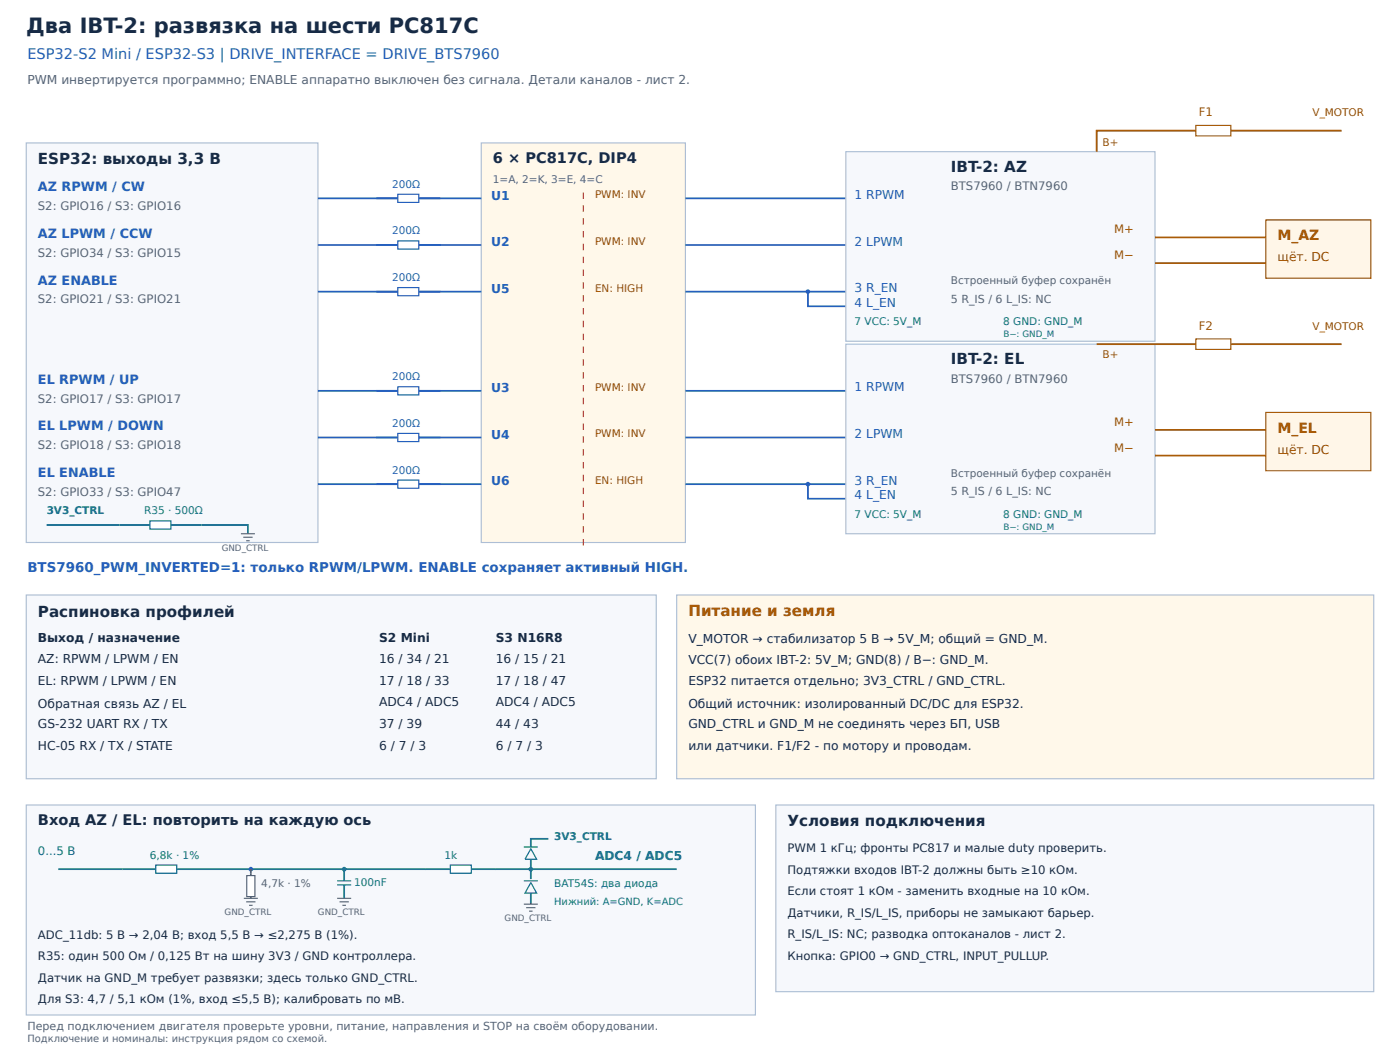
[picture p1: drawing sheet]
<svg xmlns="http://www.w3.org/2000/svg" width="423mm" height="317mm" viewBox="0 0 423 317" stroke-linecap="round" stroke-linejoin="round" font-family="sans-serif">
<defs><g id="words">
<text font-size="6.3" fill="#172b46" x="7.9" y="9.9">Два IBT-2: развязка на шести PC817C</text>
<g font-size="4.6" fill="#172b46">
<text x="11.5" y="49.6">ESP32: выходы 3,3 В</text>
<text x="287.5" y="51.9">IBT-2: AZ</text>
<text x="287.5" y="110.1">IBT-2: EL</text>
<text x="11.5" y="186.4">Распиновка профилей</text>
<text x="238.1" y="249.8">Условия подключения</text>
</g>
<text font-size="4.6" fill="#a65600" x="208.1" y="186.3">Питание и земля</text>
<text font-size="4.4" fill="#245fbe" x="8.3" y="17.8">ESP32-S2 Mini / ESP32-S3 | DRIVE_INTERFACE = DRIVE_BTS7960</text>
<g font-size="4.4" fill="#172b46">
<text x="149" y="49.4">6 × PC817C, DIP4</text>
<text x="11.5" y="249.6">Вход AZ / EL: повторить на каждую ось</text>
</g>
<g font-size="4.2" fill="#a65600">
<text x="386.3" y="72.7">M_AZ</text>
<text x="386.3" y="130.9">M_EL</text>
</g>
<text font-size="4.1" fill="#245fbe" x="8.3" y="172.9">BTS7960_PWM_INVERTED=1: только RPWM/LPWM. ENABLE сохраняет активный HIGH.</text>
<g font-size="3.9" fill="#245fbe">
<text x="11.5" y="57.9">AZ RPWM / CW</text>
<text x="11.5" y="72">AZ LPWM / CCW</text>
<text x="11.5" y="86.1">AZ ENABLE</text>
<text x="11.5" y="116.1">EL RPWM / UP</text>
<text x="11.5" y="130.2">EL LPWM / DOWN</text>
<text x="11.5" y="144.3">EL ENABLE</text>
</g>
<text font-size="3.7" fill="#586575" x="8.3" y="25.4">PWM инвертируется программно; ENABLE аппаратно выключен без сигнала. Детали каналов - лист 2.</text>
<g font-size="3.7" fill="#245fbe">
<text x="148.5" y="60.3">U1</text>
<text x="258.4" y="60.1">1 RPWM</text>
<text x="148.5" y="74.4">U2</text>
<text x="258.4" y="74.3">2 LPWM</text>
<text x="148.5" y="88.5">U5</text>
<text x="258.4" y="88.4">3 R_EN</text>
<text x="258.4" y="92.8">4 L_EN</text>
<text x="148.5" y="118.5">U3</text>
<text x="258.4" y="118.4">1 RPWM</text>
<text x="148.5" y="132.6">U4</text>
<text x="258.4" y="132.5">2 LPWM</text>
<text x="148.5" y="146.8">U6</text>
<text x="258.4" y="146.6">3 R_EN</text>
<text x="258.4" y="151">4 L_EN</text>
</g>
<g font-size="3.7" fill="#a65600">
<text x="386.3" y="79">щёт. DC</text>
<text x="386.3" y="137.2">щёт. DC</text>
</g>
<g font-size="3.7" fill="#172b46">
<text x="11.5" y="194">Выход / назначение</text>
<text x="114.7" y="194.2">S2 Mini</text>
<text x="149.9" y="194">S3 N16R8</text>
<text x="208.1" y="194.4">V_MOTOR → стабилизатор 5 В → 5V_M; общий = GND_M.</text>
<text x="11.5" y="200.6">AZ: RPWM / LPWM / EN</text>
<text x="114.7" y="200.6">16 / 34 / 21</text>
<text x="149.9" y="200.6">16 / 15 / 21</text>
<text x="208.1" y="200.9">VCC(7) обоих IBT-2: 5V_M; GND(8) / B−: GND_M.</text>
<text x="11.5" y="207.1">EL: RPWM / LPWM / EN</text>
<text x="114.7" y="207.1">17 / 18 / 33</text>
<text x="149.9" y="207.1">17 / 18 / 47</text>
<text x="208.1" y="207.1">ESP32 питается отдельно; 3V3_CTRL / GND_CTRL.</text>
<text x="11.5" y="214">Обратная связь AZ / EL</text>
<text x="114.7" y="213.6">ADC4 / ADC5</text>
<text x="149.9" y="213.6">ADC4 / ADC5</text>
<text x="208.1" y="214">Общий источник: изолированный DC/DC для ESP32.</text>
<text x="11.5" y="220.1">GS-232 UART RX / TX</text>
<text x="114.7" y="220.1">37 / 39</text>
<text x="149.9" y="220.1">44 / 43</text>
<text x="208.1" y="220.1">GND_CTRL и GND_M не соединять через БП, USB</text>
<text x="11.5" y="226.7">HC-05 RX / TX / STATE</text>
<text x="114.7" y="226.7">6 / 7 / 3</text>
<text x="149.9" y="226.7">6 / 7 / 3</text>
<text x="208.1" y="226.7">или датчики. F1/F2 - по мотору и проводам.</text>
</g>
<text font-size="3.7" fill="#087c60" x="179.9" y="260.2">ADC4 / ADC5</text>
<g font-size="3.5" fill="#a65600">
<text x="362.5" y="35.1">F1</text>
<text x="336.9" y="70.6">M+</text>
<text x="336.9" y="78.3">M−</text>
<text x="362.5" y="99.7">F2</text>
<text x="336.9" y="128.8">M+</text>
<text x="336.9" y="136.5">M−</text>
</g>
<g font-size="3.5" fill="#586575">
<text x="287.5" y="57.5">BTS7960 / BTN7960</text>
<text x="11.5" y="63.5">S2: GPIO16 / S3: GPIO16</text>
<text x="11.5" y="77.6">S2: GPIO34 / S3: GPIO15</text>
<text x="11.5" y="91.7">S2: GPIO21 / S3: GPIO21</text>
<text x="287.5" y="115.7">BTS7960 / BTN7960</text>
<text x="11.5" y="121.7">S2: GPIO17 / S3: GPIO17</text>
<text x="11.5" y="135.8">S2: GPIO18 / S3: GPIO18</text>
<text x="11.5" y="149.9">S2: GPIO33 / S3: GPIO47</text>
</g>
<g font-size="3.5" fill="#172b46">
<text x="238.1" y="257.5">PWM 1 кГц; фронты PC817 и малые duty проверить.</text>
<text x="238.1" y="264.2">Подтяжки входов IBT-2 должны быть ≥10 кОм.</text>
<text x="238.1" y="270.6">Если стоят 1 кОм - заменить входные на 10 кОм.</text>
<text x="238.1" y="277.3">Датчики, R_IS/L_IS, приборы не замыкают барьер.</text>
<text x="11.5" y="284">ADC_11db: 5 В → 2,04 В; вход 5,5 В → ≤2,275 В (1%).</text>
<text x="238.1" y="283.6">R_IS/L_IS: NC; разводка оптоканалов - лист 2.</text>
<text x="11.5" y="290.3">R35: один 500 Ом / 0,125 Вт на шину 3V3 / GND контроллера.</text>
<text x="238.1" y="290.2">Кнопка: GPIO0 → GND_CTRL, INPUT_PULLUP.</text>
<text x="11.5" y="296.9">Датчик на GND_M требует развязки; здесь только GND_CTRL.</text>
<text x="11.5" y="303.2">Для S3: 4,7 / 5,1 кОм (1%, вход ≤5,5 В); калибровать по мВ.</text>
</g>
<text font-size="3.5" fill="#087c60" x="11.5" y="258.4">0...5 В</text>
<g font-size="3.4" fill="#586575">
<text x="287.5" y="91.5">5 R_IS / 6 L_IS: NC</text>
<text x="287.5" y="149.8">5 R_IS / 6 L_IS: NC</text>
<text x="8.3" y="311.3">Перед подключением двигателя проверьте уровни, питание, направления и STOP на своём оборудовании.</text>
</g>
<g font-size="3.2" fill="#a65600">
<text x="396.9" y="35.1">V_MOTOR</text>
<text x="333.4" y="44.3">B+</text>
<text x="179.9" y="60">PWM: INV</text>
<text x="179.9" y="74.1">PWM: INV</text>
<text x="179.9" y="88.2">EN: HIGH</text>
<text x="396.9" y="99.7">V_MOTOR</text>
<text x="333.4" y="108.1">B+</text>
<text x="179.9" y="118.2">PWM: INV</text>
<text x="179.9" y="132.3">PWM: INV</text>
<text x="179.9" y="146.4">EN: HIGH</text>
</g>
<g font-size="3.2" fill="#245fbe">
<text x="118.5" y="56.8">200Ω</text>
<text x="118.5" y="70.9">200Ω</text>
<text x="118.5" y="85">200Ω</text>
<text x="118.5" y="115">200Ω</text>
<text x="118.5" y="129.1">200Ω</text>
<text x="118.5" y="143.2">200Ω</text>
</g>
<g font-size="3.2" fill="#586575">
<text x="149" y="55.2">1=A, 2=K, 3=E, 4=C</text>
<text x="287.5" y="85.9">Встроенный буфер сохранён</text>
<text x="287.5" y="144.1">Встроенный буфер сохранён</text>
<text x="79" y="268.3">4,7k · 1%</text>
</g>
<g font-size="3.2" fill="#087c60">
<text x="258.4" y="98.4">7 VCC: 5V_M</text>
<text x="303.4" y="98.4">8 GND: GND_M</text>
<text x="14.1" y="155.6">3V3_CTRL</text>
<text x="43.6" y="155.6">R35 · 500Ω</text>
<text x="258.4" y="156.6">7 VCC: 5V_M</text>
<text x="303.4" y="156.6">8 GND: GND_M</text>
<text x="167.6" y="254">3V3_CTRL</text>
<text x="45.3" y="259.8">6,8k · 1%</text>
<text x="134.4" y="259.8">1k</text>
<text x="107.1" y="267.9">100nF</text>
<text x="167.6" y="268.3">BAT54S: два диода</text>
</g>
<text font-size="3" fill="#087c60" x="167.6" y="273.6">Нижний: A=GND, K=ADC</text>
<text font-size="3" fill="#586575" x="8.3" y="315">Подключение и номиналы: инструкция рядом со схемой.</text>
<g font-size="2.6" fill="#087c60">
<text x="303.4" y="102">B−: GND_M</text>
<text x="303.4" y="160.2">B−: GND_M</text>
</g>
<g font-size="2.6" fill="#586575">
<text x="67" y="166.5">GND_CTRL</text>
<text x="67.9" y="276.8">GND_CTRL</text>
<text x="96.1" y="276.8">GND_CTRL</text>
<text x="152.6" y="278.5">GND_CTRL</text>
</g>
</g></defs>
<path d="M7.9 43.2h88.2v120.8h-88.2z" fill="#f6f8fc" stroke="#aebed2" stroke-width=".35"/>
<path d="M145.5 43.2h61.8v120.8h-61.8z" fill="#fff8ea" stroke="#aebed2" stroke-width=".35"/>
<g fill="none" stroke="#ac3434" stroke-width=".35">
<path d="M176.4 58.2v1.9M176.4 62.1v1.9M176.4 66v1.9M176.4 69.8v2M176.4 73.7v2M176.4 77.6v2M176.4 81.5v1.9M176.4 85.4v1.9M176.4 89.3v1.9M176.4 93.1v2M176.4 97v2M176.4 100.9v1.9"/>
<path d="M176.4 104.8v1.9M176.4 108.7v1.9M176.4 112.5v2M176.4 116.4v2M176.4 120.3v1.9M176.4 124.2v1.9M176.4 128.1v1.9M176.4 131.9v2M176.4 135.8v2M176.4 139.7v1.9M176.4 143.6v1.9M176.4 147.5v1.9"/>
<path d="M176.4 151.3v2M176.4 155.2v2M176.4 159.1v1.9M176.4 163v1.9"/>
</g>
<path d="M96.1 60h49.4" fill="none" stroke="#245fbe" stroke-width=".53"/>
<path d="M120.3 58.7h6.3v2.5h-6.3z" fill="#fff" stroke="#245fbe" stroke-width=".35"/>
<path d="M126.6 60h6.6M207.3 60h48.5M96.1 74.1h49.4" fill="none" stroke="#245fbe" stroke-width=".53"/>
<path d="M120.3 72.8h6.3v2.5h-6.3z" fill="#fff" stroke="#245fbe" stroke-width=".35"/>
<path d="M126.6 74.1h6.6M207.3 74.1h48.5M96.1 88.2h49.4" fill="none" stroke="#245fbe" stroke-width=".53"/>
<path d="M120.3 87h6.3v2.4h-6.3z" fill="#fff" stroke="#245fbe" stroke-width=".35"/>
<path d="M126.6 88.2h6.6M207.3 88.2h48.5" fill="none" stroke="#245fbe" stroke-width=".53"/>
<circle cx="244.3" cy="88.2" r=".71" fill="#245fbe"/>
<path d="M244.3 88.2v4.4h11.5M96.1 118.2h49.4" fill="none" stroke="#245fbe" stroke-width=".53"/>
<path d="M120.3 116.9h6.3v2.5h-6.3z" fill="#fff" stroke="#245fbe" stroke-width=".35"/>
<path d="M126.6 118.2h6.6M207.3 118.2h48.5M96.1 132.3h49.4" fill="none" stroke="#245fbe" stroke-width=".53"/>
<path d="M120.3 131.1h6.3v2.4h-6.3z" fill="#fff" stroke="#245fbe" stroke-width=".35"/>
<path d="M126.6 132.3h6.6M207.3 132.3h48.5M96.1 146.4h49.4" fill="none" stroke="#245fbe" stroke-width=".53"/>
<path d="M120.3 145.2h6.3v2.4h-6.3z" fill="#fff" stroke="#245fbe" stroke-width=".35"/>
<path d="M126.6 146.4h6.6M207.3 146.4h48.5" fill="none" stroke="#245fbe" stroke-width=".53"/>
<circle cx="244.3" cy="146.4" r=".71" fill="#245fbe"/>
<path d="M244.3 146.4v4.4h11.5" fill="none" stroke="#245fbe" stroke-width=".53"/>
<path d="M14.1 158.7h31.2" fill="none" stroke="#087c60" stroke-width=".53"/>
<path d="M45.3 157.5h6.4v2.5h-6.4z" fill="#fff" stroke="#087c60" stroke-width=".35"/>
<path d="M51.7 158.7h23.3v2.7" fill="none" stroke="#087c60" stroke-width=".53"/>
<path d="M72.8 161.4h4.3M73.6 162.5h2.8M74.4 163.5h1.1" fill="none" stroke="#586575" stroke-width=".35"/>
<path d="M255.8 45.9h93.4v57.3h-93.4z" fill="#f6f8fc" stroke="#aebed2" stroke-width=".35"/>
<path d="M405.7 39.5h-74.1v6.4" fill="none" stroke="#a65600" stroke-width=".53"/>
<path d="M361.6 37.9h10.6v3.2h-10.6z" fill="#fff" stroke="#a65600" stroke-width=".35"/>
<path d="M382.8 66.5h31.7v17.6h-31.7z" fill="#fff6e8" stroke="#a65600" stroke-width=".35"/>
<path d="M349.2 71.8h33.6M349.2 79.6h33.6" fill="none" stroke="#a65600" stroke-width=".53"/>
<path d="M255.8 104.1h93.4v57.3h-93.4z" fill="#f6f8fc" stroke="#aebed2" stroke-width=".35"/>
<path d="M331.6 104.1h74.1" fill="none" stroke="#a65600" stroke-width=".53"/>
<path d="M361.6 102.5h10.6v3.2h-10.6z" fill="#fff" stroke="#a65600" stroke-width=".35"/>
<path d="M382.8 124.7h31.7v17.6h-31.7z" fill="#fff6e8" stroke="#a65600" stroke-width=".35"/>
<path d="M349.2 130h33.6M349.2 137.8h33.6" fill="none" stroke="#a65600" stroke-width=".53"/>
<path d="M7.9 179.9h190.5v55.6h-190.5z" fill="#f6f8fc" stroke="#aebed2" stroke-width=".35"/>
<path d="M204.6 179.9h210.8v55.6h-210.8z" fill="#fff8ea" stroke="#aebed2" stroke-width=".35"/>
<path d="M7.9 243.4h220.5v63.5h-220.5z" fill="#f6f8fc" stroke="#aebed2" stroke-width=".35"/>
<path d="M17.6 262.8h29.5" fill="none" stroke="#087c60" stroke-width=".53"/>
<path d="M47.1 261.6h6.3v2.5h-6.3z" fill="#fff" stroke="#087c60" stroke-width=".35"/>
<path d="M53.4 262.8h75.4" fill="none" stroke="#087c60" stroke-width=".53"/>
<circle cx="75.8" cy="262.8" r=".71" fill="#245fbe"/>
<path d="M75.8 264.2v.6" fill="none" stroke="#586575" stroke-width=".53"/>
<path d="M74.6 264.8h2.5v6.3h-2.5z" fill="#fff" stroke="#586575" stroke-width=".35"/>
<path d="M75.8 262.8v1.4M75.8 271.1v.5" fill="none" stroke="#586575" stroke-width=".53"/>
<path d="M73.7 271.6h4.3M74.4 272.7h2.9M75.3 273.8h1.1" fill="none" stroke="#586575" stroke-width=".35"/>
<circle cx="104.1" cy="262.8" r=".71" fill="#087c60"/>
<path d="M104.1 262.8v3.5M104.1 267.6v4M128.8 262.8h7.4" fill="none" stroke="#087c60" stroke-width=".53"/>
<path d="M102 266.3h4.2M102 267.6h4.2" fill="none" stroke="#087c60" stroke-width=".35"/>
<path d="M102 271.6h4.2M102.7 272.7h2.8M103.5 273.8h1.1" fill="none" stroke="#586575" stroke-width=".35"/>
<path d="M136.2 261.6h6.3v2.5h-6.3z" fill="#fff" stroke="#087c60" stroke-width=".35"/>
<path d="M142.5 262.8h62.1" fill="none" stroke="#087c60" stroke-width=".53"/>
<circle cx="160.5" cy="262.8" r=".71" fill="#087c60"/>
<path d="M160.5 259.8v6M165.8 253.6h-5.3v2.5M160.5 270.1v3.3" fill="none" stroke="#087c60" stroke-width=".53"/>
<path d="M158.4 256.1h4.2M160.5 256.6l1.8 3.2h-3.6zM158.4 266.3h4.2M160.5 266.9l1.8 3.2h-3.6z" fill="none" stroke="#087c60" stroke-width=".35"/>
<path d="M158.4 273.4h4.2M159.1 274.5h2.8M160 275.5h1" fill="none" stroke="#586575" stroke-width=".35"/>
<path d="M234.6 243.4h180.8v56.5h-180.8z" fill="#f6f8fc" stroke="#aebed2" stroke-width=".35"/>
<use href="#words"/>
</svg>
